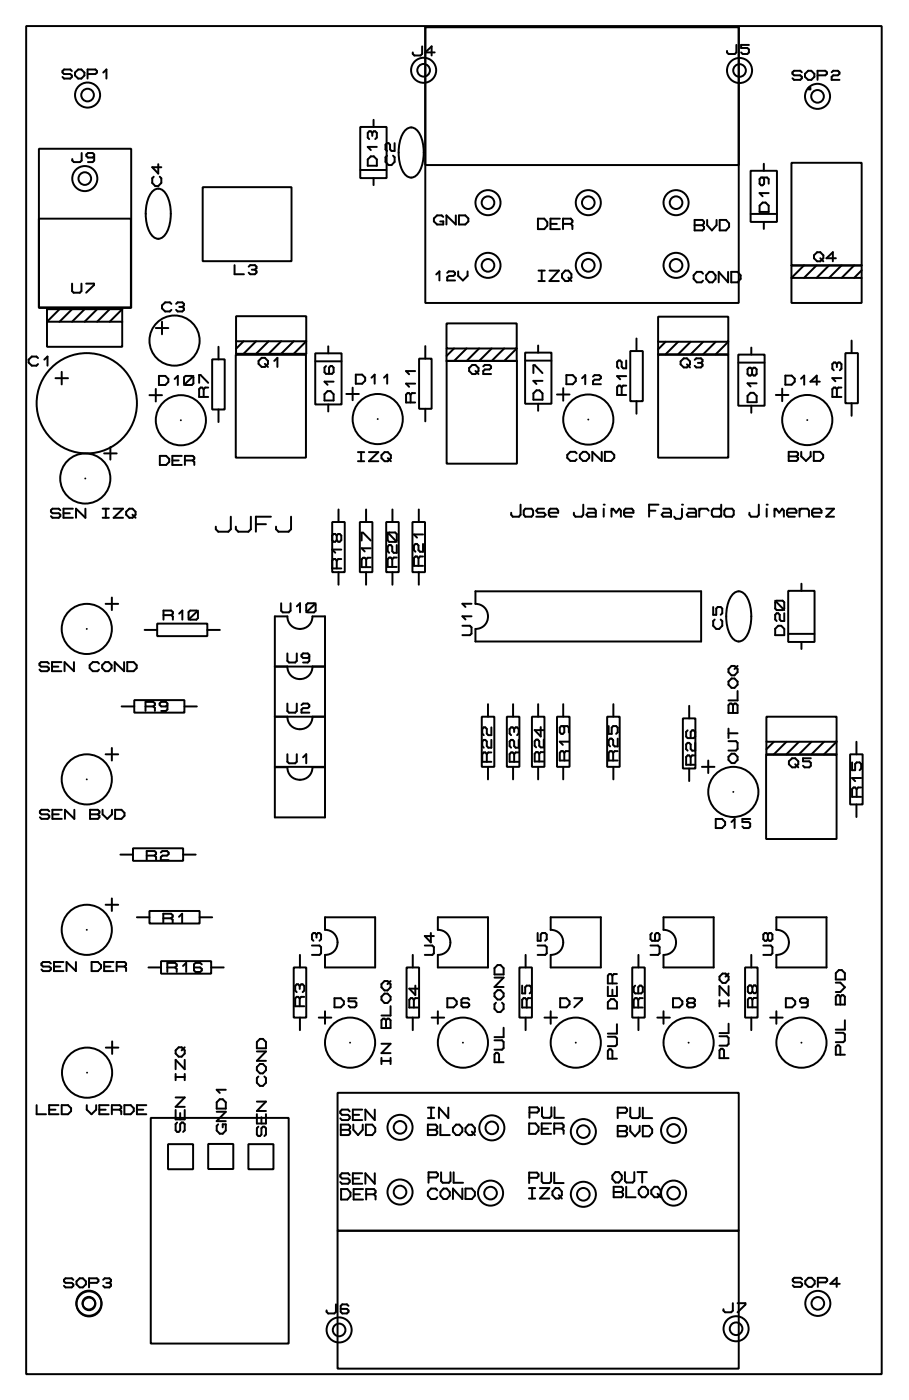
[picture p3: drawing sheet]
<svg xmlns="http://www.w3.org/2000/svg" width="92mm" height="142mm" viewBox="0 0 92 142" stroke-linecap="round" stroke-linejoin="round" font-family="sans-serif">
<g fill="none" stroke="#000" stroke-width=".2">
<path d="M2.6 2.6h86.7v136.6h-86.7zM3.9 15.1h9.4v16.1h-9.4zM7.3 7.2l-.2-.2h-.6l-.2 .2v.1l.2 .2h.6l.2 .1v.2l-.2 .2h-.6l-.2-.2M7.6 7.3l.3-.3h.3l.3 .3v.3l-.3 .4h-.3l-.3-.4zM8.3 15.5v.8l-.2 .1h-.6l-.2-.1v-.2M8.9 7.5h.8l.1-.2v-.1l-.1-.2h-.8v1M9.5 15.8l-.1 .2h-.5l-.2-.2v-.2l.2-.1h.5l.1 .1v.7l-.1 .1h-.5M10.5 7.3l.3-.3v1M15.4 19.5a.78 .78 0 0 1 1.3 0 4.2 4.2 0 0 1 0 4.3 .78 .78 0 0 1-1.3 0 4.2 4.2 0 0 1 0-4.3zM15.6 17.9l-.2 .2v.4l.3 .3h.3l.3-.3v-.4l-.1-.2M16 16.6v1l-.6-.7h.9M20.5 19h9v7.5h-9z"/>
<path d="M36.5 12.9h2.7v5.1h-2.7zM36.5 17.2h2.6M37.2 16.1l.4-.3h.3l.3 .3v.7h-1zM37.7 13.5l-.1-.2h-.2l-.2 .2v.4l.2 .2M37.7 13.5l.2-.2h.1l.2 .2v.4l-.2 .2M37.7 13.5v.3M37.8 12.1v.8M37.8 18v.7M38.2 14.9h-1l.4 .3M39.2 15.8l-.2 .1v.5l.4 .3h.3l.3-.3v-.5l-.2-.1M40 14.5v.8h-.3l-.2-.2v-.4l-.1-.2h-.2l-.2 .2v.4l.2 .2M41 13.3a.78 .78 0 0 1 1.3 0 4.2 4.2 0 0 1 0 4.3 .78 .78 0 0 1-1.3 0 4.2 4.2 0 0 1 0-4.3z"/>
<path d="M42.8 4.7v.8l-.2 .1h-.6l-.2-.1v-.2M43.1 2.7h31.7v28h-31.7zM43.1 2.7h31.7v14h-31.7zM44 5.3h-.9l.6-.6v.9M74.6 4.5v.8l-.2 .2h-.6l-.2-.2v-.1M75.9 4.5h-.8v.4h.6l.2 .1v.3l-.2 .2h-.5l-.1-.2M76 17.3h2.7v5.2h-2.7zM77.2 18l.2 .1v.5l-.2 .2h-.1l-.2-.2v-.5l.2-.1h.6l.2 .1v.5M77.4 16.6v.7M77.9 19.6h-1l.3 .3M80.2 16.5h7.1v10.4h-7.1zM81.2 7.3l-.1-.1h-.7l-.1 .1v.2l.1 .1h.7l.1 .2v.1l-.1 .2h-.7l-.1-.2"/>
<path d="M81.5 7.5l.4-.3h.3l.3 .3v.3l-.3 .3h-.3l-.4-.3zM81.9 8.9h.2v.1h-.2zM82.8 7.6h.8l.2-.1v-.2l-.2-.1h-.8v.9M84.2 7.3l.2-.1h.5l.1 .1v.2l-.1 .1h-.5l-.2 .2v.3h.8M3.8 36.3l-.1-.2h-.5l-.3 .3v.3l.3 .3h.5l.1-.1M3.9 22.1h9.4v9h-9.4zM4.5 36.4l.3-.3v.9M4.8 32.6h7.6v2.5h-7.6zM5.6 38.3h1.3M6 31.3l-1.2 1.3v-1.3h7.6M6.2 37.7v1.2M7.3 31.3l-1.3 1.3"/>
<path d="M7.3 28.7v.8l.2 .1h.6l.1-.1v-.8M8.6 31.3l-1.3 1.3M8.7 28.7h.8v.2l-.8 .7M9.8 31.3l-1.2 1.3M11.1 31.3l-1.3 1.3M12.4 31.3v1.3M12.4 31.3l-1.3 1.3M15.8 39.4v1.3M15.8 33.2h1.2M16.1 38.1h.6l.3 .3v.3l-.3 .3h-.6zM16.4 32.6v1.3M17.4 30.8l-.2-.2h-.5l-.3 .3v.3l.3 .3h.5l.2-.1"/>
<path d="M17.7 38.4l.3-.3v.9M17.8 30.8l.2-.2h.5l.1 .2v.1l-.1 .2M18.2 31.1h.3M18.5 31.1l.1 .1v.2l-.1 .1h-.5l-.2-.1M18.6 38.2l.2-.1h.6l.2 .1v.6l-.2 .2h-.6l-.2-.2zM19.6 38.1l-1 .9M20.2 38.8v-.8h.1l.8 .8M20.6 39.4l-.1-.1h-.2l-.1 .1v.8h.9M20.6 39.4v.8M21.1 39.3h-.3l-.2 .1M21.5 36.4h1.3v5.1h-1.3zM22.1 35.1v1.3"/>
<path d="M23.8 26.9v.9h.9M23.9 35.9h7.1v10.5h-7.1zM23.9 32h7.1v2.6h-7.1zM23.9 34.6v1.2h7.1v-1.2l-1.3 1.2M24.7 34.6l-.8 .7M25.2 27l.1-.1h.5l.2 .1v.2l-.2 .1M25.5 27.3h.3M25.8 27.3l.2 .2v.1l-.2 .2h-.5l-.1-.2M25.9 34.6l-1.2 1.2M26.2 36.6l.3-.4h.3l.3 .4v.3l-.3 .3h-.3l-.3-.3zM26.8 36.9l.3 .3M27.2 34.6l-1.3 1.2"/>
<path d="M27.8 36.6l.3-.4v1M28.5 34.6l-1.3 1.2M29.7 34.6l-1.2 1.2M31.9 35.8h2.7v5.2h-2.7zM32 36.6h2.6M32.9 39.9l.3-.3h.3l.3 .3v.7h-.9zM33 37.1l-.1 .1v.5l.1 .2h.6l.2-.2v-.5l-.2-.1h-.1l-.2 .1v.7M33.2 35.1v.7M33.8 38.7h-.9l.3 .3M35.1 39.9h1.2M35.7 39.3v1.2M36 37.9h.7l.3 .4v.3l-.3 .3h-.7z"/>
<path d="M37.6 38.3l.3-.4v1M38.9 38.3l.3-.4v1M41.6 40l-.2-.2h-.1l-.2 .2v.8h.9M41.6 40v.8M42 39.8h-.3l-.1 .2M42 38.9h-.9l.3 .3M42 37.6h-.9l.3 .3M42.4 36.3h1.3v5.1h-1.3zM43.1 35.1v1.2M44.2 27.8l.3-.3v.9M44.9 22l-.2-.2h-.4l-.4 .3v.3l.4 .3h.6v-.3h-.3M45.2 32.8h7.1v2.5h-7.1z"/>
<path d="M45.2 35.3v1.3h7.1v-1.3l-1.2 1.3M45.2 36.5h7.2v10.5h-7.2zM45.3 27.6l.2-.1h.4l.2 .1v.2l-.2 .1h-.4l-.2 .2v.3h.8M46 35.3l-.8 .8M46.2 21.8v.9l-1-.9v.9M46.4 27.5v.4l.5 .5 .5-.5v-.4M46.5 21.8h.6l.3 .3v.3l-.3 .3h-.6zM47.3 35.3l-1.3 1.3M47.5 37.3l.3-.3h.4l.3 .3v.3l-.3 .3h-.4l-.3-.3zM48.2 37.6l.3 .3M48.5 35.3l-1.2 1.3M48.9 37.1l.2-.1h.5l.1 .1v.2l-.1 .1h-.5l-.2 .2v.3h.8"/>
<path d="M49.8 35.3l-1.3 1.3M51.1 35.3l-1.3 1.3M53.2 35.7h2.7v5.2h-2.7zM53.2 36.5h2.6M54 37.8v-.8h.2l.7 .8M54.3 39.5h.3l.3 .3v.7h-.9v-.7zM54.5 22.1h.6l.3 .4v.4l-.3 .3h-.6zM54.5 35v.7M54.5 27.4h.7M54.5 28.5h.7M54.9 27.4v1.1M54.9 38.6h-.9l.3 .3"/>
<path d="M55.7 27.4h.9l-.9 1.1h.9M55.8 22.7h.6M56.4 40h1.3M56.7 22.1h-.9v1.1h.9M57 22.7h.8M57 39.3v1.3M57.2 27.4h.4l.3 .4v.3l-.3 .4h-.4l-.3-.4v-.3zM57.4 38h.6l.3 .3v.3l-.3 .3h-.6zM57.6 28.1l.3 .4M57.8 22.7l.2-.2v-.2l-.2-.2h-.8v1.1M57.8 22.7l.2 .2v.3M59 38.3l.3-.3v.9"/>
<path d="M60.1 38.1l.1-.1h.5l.2 .1v.2l-.2 .2h-.5l-.1 .1v.3h.8M63 39.2l-.2-.1h-.1l-.2 .1v.8h.9M63 39.2v.8M63.4 36.5v.8h-.3l-.1-.2v-.4l-.2-.2h-.1l-.2 .2v.4l.2 .2M63.4 39.1h-.3l-.1 .1M63.4 38.1h-.9l.3 .3M63.8 35.6h1.3v5h-1.3zM64.5 34.3v1.3M66.7 32.1h7.1v2.5h-7.1zM66.7 35.9h7.1v10.5h-7.1zM66.7 34.6v1.3h7.1v-1.3l-1.3 1.3M67.4 34.6l-.7 .8"/>
<path d="M68.7 34.6l-1.3 1.3M68.9 36.6l.4-.3h.3l.3 .3v.3l-.3 .3h-.3l-.4-.3zM69.6 36.9l.3 .3M70 34.6l-1.3 1.3M70.4 22.3h.7l.2 .2v.1l-.2 .2 .2 .2v.2l-.2 .1h-.7zM70.4 22.8h.7M70.4 36.4l.1-.1h.5l.2 .1v.2l-.2 .2M70.7 36.8h.3M71 36.8l.2 .1v.2l-.2 .1h-.5l-.1-.1M71.2 27.7l-.2-.2h-.4l-.3 .4v.3l.3 .4h.4l.2-.2M71.2 34.6l-1.2 1.3M71.6 22.3v.5l.5 .5 .5-.5v-.5"/>
<path d="M71.8 27.5h.4l.3 .4v.3l-.3 .4h-.4l-.3-.4v-.3zM72.5 34.6l-1.3 1.3M72.9 22.3h.6l.3 .3v.4l-.3 .3h-.6zM73.7 27.5v1.1l-.9-1.1v1.1M74.1 27.5h.6l.3 .4v.3l-.3 .4h-.6zM74.8 35.9h2.6v5.2h-2.6zM74.8 36.7h2.6M76 21.7h2.7M76.1 35.2v.7M76.2 37.4l-.2-.2h-.1l-.2 .2v.5l.2 .1h.1l.2-.1M76.2 37.4l.1-.2h.2l.1 .2v.5l-.1 .1h-.2l-.1-.1M76.2 37.4v.5"/>
<path d="M76.6 38.8h-.9l.3 .3M76.9 20.8l.3-.3h.3l.4 .3v.7h-1zM77.4 22.5v.7M79.2 39.4v1.2M79.5 38h.7l.3 .4v.3l-.3 .3h-.7zM80.2 28.1h7.1v2.6h-7.1zM81.1 38.4l.4-.4v1M81.4 26.9l-1.2 1.2v-1.2h7.1v1.2M82.4 25.9l.4-.4h.3l.3 .4v.3l-.3 .3h-.3l-.4-.3zM82.7 26.9l-1.3 1.2M83 38.7h-.9l.6-.7v1M83.1 26.2l.3 .3"/>
<path d="M84 26.9l-1.3 1.2M84.7 26.2h-1l.7-.7v1M84.8 39.4l-.2-.1h-.1l-.2 .1v.8h.9M84.8 36.9l-.2-.2h-.1l-.2 .2v.4l.2 .2M84.8 36.9v.3M84.8 39.4v.8M84.8 36.9l.1-.2h.2l.1 .2v.4l-.1 .2M85.2 39.3h-.3l-.1 .1M85.2 38.3h-.9l.3 .3M85.2 26.9l-1.2 1.2M85.6 35.8h1.3v5h-1.3zM86.3 34.5v1.3"/>
<path d="M86.5 26.9l-1.3 1.2M87.3 27.4l-.8 .7M6.1 51.7l-.2-.2h-.6l-.1 .2v.1l.1 .2h.6l.2 .1v.2l-.2 .1h-.6l-.1-.1M6.4 52h.7M7.4 51.5h-1v.9h1M8.6 48.5h.1M8.6 51.5v.9l-.9-.9v.9M10.4 52.4h.6M10.4 51.5h.6M10.5 45.9h1.3M10.7 51.5v.9M11.2 45.3v1.3"/>
<path d="M11.5 51.5h1l-1 .9h1M12.8 51.8l.3-.3h.3l.3 .3v.3l-.3 .3h-.3l-.3-.3zM13.4 52.1l.3 .3M15.1 40h1.3M16.2 46.2h.6l.3 .3v.3l-.3 .3h-.6zM17.5 46.6h.6M18.3 42.6h.1M18.4 46.2h-.9v.9h.9M18.7 46.6h.8M19.5 46.6l.2-.1v-.2l-.2-.1h-.8v.9M19.5 46.6l.2 .2v.3M22.1 41.5v1.2"/>
<path d="M23.4 52.3v1.3l-.3 .3h-1l-.2-.3v-.3M25.4 52.3v1.3l-.2 .3h-1.1l-.2-.3v-.3M25.9 53.1h1M27.4 52.3h-1.5v1.6M29.5 52.3v1.3l-.3 .3h-1l-.2-.3v-.3M33.2 41v.7M33.6 52.9h1.3v5.1h-1.3zM34.1 56.8l-.1-.2h-.2l-.2 .2v.8h1M34.1 54.2l-.1-.1h-.2l-.2 .1v.5l.2 .2h.2l.1-.2M34.1 54.2v.5M34.1 56.8v.8M34.1 54.2l.2-.1h.1l.2 .1v.5l-.2 .2h-.1l-.2-.2"/>
<path d="M34.3 51.6v1.3M34.3 58v1.2M34.6 56.6h-.3l-.2 .2M34.6 55.7h-1l.4 .3M36.3 45.8h.6M36.3 46.7h.6M36.4 52.9h1.3v5.1h-1.3zM36.6 45.8v.9M36.6 54.7v-.7h.2l.7 .7M37.1 51.6v1.3M37.1 58v1.2M37.1 56.7v.7"/>
<path d="M37.1 56.7l-.2-.2h-.1l-.2 .2v.7h.9M37.4 45.8h.9l-.9 .9h.9M37.5 56.5h-.3l-.1 .2M37.5 55.5h-.9l.3 .4M38.3 42.4h.1M38.6 46.1l.4-.3h.3l.3 .3v.3l-.3 .3h-.3l-.4-.3zM39.1 52.9h1.3v5.1h-1.3zM39.3 53.9l.9 1M39.3 46.4l.3 .3M39.4 53.9h.6l.2 .2v.6l-.2 .2h-.6l-.1-.2v-.6zM39.7 56.6l-.1-.1h-.2l-.1 .1v.8h.9M39.7 56.6v.8"/>
<path d="M39.7 51.6v1.3M39.7 58v1.2M40.2 56.5h-.3l-.2 .1M40.2 55.2v.8h-.3l-.2-.2v-.4l-.1-.2h-.2l-.1 .2v.4l.1 .2M41.8 52.9h1.2v5.1h-1.2zM42.4 56.5l-.2-.1h-.1l-.2 .1v.8h.9M42.4 56.5v.8M42.4 51.6v1.3M42.4 58v1.2M42.8 55.1v.8h-.3l-.1-.2v-.4l-.2-.2h-.1l-.2 .2v.4l.2 .2M42.8 56.4h-.3l-.1 .1M42.8 54.1h-.9l.3 .4"/>
<path d="M43.1 41.4v1.3M48.2 59.9h22.8v5.1h-22.8v-1.3a1.27 1.27 0 0 0 1.2-1.3 1.27 1.27 0 0 0-1.2-1.2zM52.7 51.1v1l-.1 .2h-.7l-.1-.2v-.2M53.2 51.5h.6l.2 .2v.4l-.2 .2h-.6l-.2-.2v-.4zM54.5 40.9v.7M55.1 51.5h-.6l-.2 .2 .2 .2h.6l.2 .2-.2 .2h-.8M55.6 51.9h.9v-.2l-.1-.2h-.7l-.1 .2v.4l.1 .2h.7M58.4 45.9l-.2-.1h-.4l-.3 .3v.3l.3 .3h.4l.2-.2M58.7 46.1l.3-.3h.4l.3 .3v.3l-.3 .3h-.4l-.3-.3zM59.1 51.1v1l-.2 .2h-.6l-.2-.2v-.2M59.6 51.5h.6l.1 .2v.6h-.7l-.2-.2 .2-.2h.7M59.6 42.5h.1"/>
<path d="M60.9 45.8v.9l-.9-.9v.9M61.1 51.1h.1M61.1 51.5v.8M61.3 45.8h.6l.3 .3v.3l-.3 .3h-.6zM61.9 51.5v.8M61.9 51.7l.2-.2 .3 .4 .3-.4 .2 .2v.6M63.2 51.9h1v-.2l-.2-.2h-.6l-.2 .2v.4l.2 .2h.6M64.5 40.6v1.3M65.7 51.7h.7M66.7 51.1h-1v1.2M67.2 51.5h.6l.2 .2v.6h-.8l-.2-.2 .2-.2h.8M69.1 51.1h.1"/>
<path d="M69.1 51.5v.8l-.2 .2h-.5l-.1-.2M69.7 51.5h.6l.2 .2v.6h-.8l-.1-.2 .1-.2h.8M70.8 51.7l.2-.2h.6l.2 .2M70.8 51.5v.8M73 51.7l-.1-.2h-.6l-.2 .2v.4l.2 .2h.6l.1-.2M73 51.1v1.2M73.5 51.5h.7l.1 .2v.4l-.1 .2h-.7l-.1-.2v-.4zM75.7 40.1l.3-.3h.3l.3 .3v.6h-.9zM76.1 41.1v.7M76.9 51.1v1l-.2 .2h-.6l-.2-.2v-.2M77.7 51.1h.1M77.7 51.5v.8"/>
<path d="M78.4 51.5v.8M78.4 51.7l.2-.2 .3 .4 .3-.4 .2 .2v.6M78.6 40h1.3M79.7 51.9h1v-.2l-.2-.2h-.6l-.2 .2v.4l.2 .2h.6M79.8 59.8h2.7v5.2h-2.7zM79.9 45.8h.8l.1 .1v.2l-.1 .1 .1 .2v.1l-.1 .2h-.8zM79.9 46.2h.8M81 51.7l.1-.2h.7l.1 .2v.6M81 51.5v.8M81.2 45.8v.4l.4 .5 .5-.5v-.4M81.2 59.1v.7M81.8 42.5h.1"/>
<path d="M82.3 51.9h.9v-.2l-.2-.2h-.6l-.1 .2v.4l.1 .2h.6M82.4 45.8h.7l.3 .3v.3l-.3 .3h-.7zM83.7 51.5h.8l-.8 .8h.8M86.3 40.8v1.3M4.9 67.2l-.1-.1h-.6l-.2 .1v.2l.2 .1h.6l.1 .2v.1l-.1 .2h-.6l-.2-.2M5.3 67.5h.6M6.2 67.1h-.9v.9h.9M7.5 67.1v.9l-1-.9v.9M8.8 63.7h.1M8.8 78.9h.1M10 67.2l-.1-.1h-.5l-.3 .3v.3l.3 .3h.5l.1-.2M10.3 67.4l.4-.3h.3l.3 .3v.3l-.3 .3h-.3l-.4-.3z"/>
<path d="M10.7 61.2h1.3M10.7 76.4h1.3M11.3 60.5v1.3M11.3 75.8v1.2M12.3 71.6h1.3M12.6 67.1v.9l-1-.9v.9M12.9 67.1h.6l.3 .3v.3l-.3 .3h-.6zM13.6 70.9h5.1v1.3h-5.1zM14.6 63.8h1.3M14.7 71.6h.8M15.5 71.6l.2-.2v-.2l-.2-.1h-.8v.9M15.5 71.6l.2 .1v.3"/>
<path d="M15.9 63.2h5.1v1.2h-5.1zM16.6 62.3h.7M17 71.4l-.2 .2h-.5l-.1-.2v-.2l.1-.1h.5l.2 .1v.7l-.2 .1h-.5M17.3 62.3l.2-.1v-.2l-.2-.2h-.7v1M17.3 62.3l.2 .2v.3M18.1 62.2l.4-.4v1M18.7 71.6h1.2M19.1 62l.2-.2h.6l.1 .2v.6l-.1 .2h-.6l-.2-.2zM20 61.8l-.9 1M21 63.8h1.3M27.8 77.7h1.3a1.27 1.27 0 0 0 1.3 1.3 1.27 1.27 0 0 0 1.2-1.3h1.3v5.1h-5.1zM27.8 62.4h1.3a1.27 1.27 0 0 0 1.3 1.3 1.27 1.27 0 0 0 1.2-1.3h1.3v15.3h-5.1z"/>
<path d="M27.8 72.6h5.1M27.8 67.5h5.1M28.5 61.1v.8l.1 .1h.7l.1-.1v-.8M29.1 72.6a1.27 1.27 0 0 0 1.3 1.3 1.27 1.27 0 0 0 1.2-1.3M29.1 67.5a1.27 1.27 0 0 0 1.3 1.3 1.27 1.27 0 0 0 1.2-1.3M29.1 76.4v.8l.2 .1h.6l.2-.1v-.8M29.1 66.2v.7l.2 .2h.6l.2-.2v-.7M29.1 71.3v.7l.2 .2h.6l.2-.2v-.7M30.1 61.4l.3-.3v.9M30.5 71.4l.2-.1h.5l.1 .1v.2l-.1 .1h-.5l-.2 .2v.3h.8M30.7 76.7l.3-.3v.9M31 61.3l.2-.2h.6l.2 .2v.6l-.2 .1h-.6l-.2-.1z"/>
<path d="M31.3 66.5l-.1 .1h-.5l-.2-.1v-.2l.2-.1h.5l.1 .1v.6l-.1 .2h-.5M32 61.1l-1 .9M46.8 63.4h.8l.2 .1v.7l-.2 .1h-.8M47.8 62.4h-1l.3 .3M47.8 61.2h-1l.3 .3M48.8 72.6h1.3v5.1h-1.3zM49.3 76.4l-.1-.2h-.2l-.2 .2v.8h1M49.3 76.4v.8M49.4 71.3v1.3M49.4 77.7v1.2M49.8 73.7v.8h-.3l-.2-.2v-.5l-.1-.1h-.2l-.2 .1v.5l.2 .2M49.8 74.9v.8h-.3l-.2-.1v-.5l-.1-.2h-.2l-.2 .2v.5l.2 .1"/>
<path d="M49.8 76.2h-.3l-.2 .2M51.3 72.6h1.3v5.1h-1.3zM52 71.3v1.3M52 77.7v1.2M52.1 76.4l-.2-.2h-.1l-.2 .2v.8h.9M52.1 73.8l-.2-.1h-.1l-.2 .1v.5l.2 .2M52.1 73.8l.1-.1h.2l.1 .1v.5l-.1 .2M52.1 73.8v.3M52.1 76.4v.8M52.5 76.2h-.3l-.1 .2M52.5 74.9v.8h-.3l-.1-.1v-.5l-.2-.2h-.1l-.2 .2v.5l.2 .1M53.9 72.6h1.2v5.1h-1.2z"/>
<path d="M54.5 71.3v1.3M54.5 77.7v1.2M54.6 76.3l-.1-.1h-.2l-.1 .1v.8h.9M54.6 76.3v.8M54.8 73.6v1l-.6-.6h.9M55.1 74.9v.8h-.3l-.2-.2v-.4l-.1-.2h-.2l-.1 .2v.4l.1 .2M55.1 76.2h-.3l-.2 .1M56.4 72.6h1.3v5.1h-1.3zM57 73.5l.2 .2v.5l-.2 .1h-.2l-.1-.1v-.5l.1-.2h.7l.1 .2v.5M57 71.3v1.3M57 77.7v1.2M57.2 76.2l-.2-.1h-.2l-.1 .1v.8h.9"/>
<path d="M57.2 76.2v.8M57.6 76.1h-.3l-.1 .1M57.6 75.1h-.9l.3 .3M61.5 72.6h1.3v5.1h-1.3zM61.6 73.5v.8h.4v-.6l.1-.2h.3l.2 .2v.5l-.2 .1M62.1 76.2l-.1-.1h-.2l-.2 .1v.8h1M62.1 76.2v.8M62.1 71.3v1.3M62.1 77.7v1.2M62.6 76.1h-.3l-.2 .1M62.6 74.8v.8h-.3l-.2-.2v-.4l-.1-.2h-.2l-.2 .2v.4l.2 .2M69.2 72.8h1.2v5h-1.2z"/>
<path d="M69.6 74l-.1 .1v.5l.1 .2h.7l.1-.2v-.5l-.1-.1h-.2l-.1 .1v.7M69.8 71.5v1.3M69.8 77.8v1.3M70 76.7l-.2-.2h-.2l-.1 .2v.8h.9M70 76.7v.8M70.4 75.2v.8h-.3l-.1-.1v-.5l-.2-.2h-.2l-.1 .2v.5l.1 .1M70.4 76.5h-.3l-.1 .2M71.1 77.7h1.3M71.7 77v1.3M72.2 61.5v.8h.3v-.7l.2-.1h.3l.2 .1v.5l-.2 .2M72.4 62.8l-.2 .1v.5l.3 .3h.3l.4-.3v-.5l-.2-.1M73.8 67.8l.3-.3h.3l.3 .3v.3l-.3 .3h-.3l-.3-.3z"/>
<path d="M73.8 73.8v1M73.8 75.1h.7l.2 .1v.7l-.2 .1h-.7M73.8 74.3h.9M73.9 71.3h.2l.1 .1 .2-.1h.1l.2 .1v.8h-.9v-.8zM74.1 68.7h.3l.3 .3v.4l-.3 .3h-.3l-.3-.3v-.4zM74.1 76.3h.3l.3 .4v.3l-.3 .3h-.3l-.3-.3v-.3zM74.2 60.2a.78 .78 0 0 1 1.3 0 4.2 4.2 0 0 1 0 4.4 .78 .78 0 0 1-1.3 0 4.2 4.2 0 0 1 0-4.4zM74.2 71.4v.8M74.7 70v.9h-.9M74.7 67.5l-.3 .3M77.6 76.5h7.1v8.5h-7.1zM77.6 72.6h7.1v2.5h-7.1z"/>
<path d="M77.6 75.1v1.3h7.1v-1.3l-1.2 1.3M78.4 75.1l-.8 .8M78.5 63.7l.3-.3h.3l.3 .3v.6h-.9zM78.5 60.8l.9 1M78.7 60.8h.6l.1 .2v.6l-.1 .2h-.6l-.2-.2v-.6zM79.4 62.1v.8h-.3l-.1-.2v-.4l-.2-.2h-.1l-.2 .2v.4l.2 .2M79.7 75.1l-1.3 1.3M79.9 64.2h2.6M79.9 77.1l.3-.3h.3l.4 .3v.3l-.4 .3h-.3l-.3-.3zM80.5 77.4l.4 .3M80.9 75.1l-1.2 1.3M81.2 65v.7"/>
<path d="M82.1 76.8h-.8v.3h.7l.1 .2v.3l-.1 .1h-.5l-.2-.1M82.2 75.1l-1.3 1.3M83.5 75.1l-1.3 1.3M86.1 76.4h1.3v5.1h-1.3zM86.3 77.2v.8h.3v-.6l.2-.2h.3l.1 .2v.5l-.1 .1M86.7 75.1v1.3M86.8 79.9v.8M86.8 79.9l-.2-.1h-.1l-.2 .1v.8h.9M87.2 79.8h-.3l-.1 .1M87.2 78.8h-.9l.3 .3M5 82.2l-.2-.2h-.6l-.2 .2v.1l.2 .2h.6l.2 .1v.2l-.2 .1h-.6l-.2-.1M5.1 97.6l-.1-.2h-.6l-.2 .2v.2l.2 .1h.6l.1 .2v.1l-.1 .2h-.6l-.2-.2"/>
<path d="M5.3 82.5h.6M5.5 97.9h.6M6.3 82h-1v.9h1M6.4 97.4h-.9v1h.9M7.5 82v.9l-.9-.9v.9M7.7 97.4v1l-1-1v1M8.8 94.2h.1M9.1 82h.8l.2 .2v.1l-.2 .2 .2 .1v.2l-.2 .1h-.8zM9.1 82.5h.8M9.3 97.4h.6l.3 .4v.3l-.3 .3h-.6zM10.4 82v.5l.5 .4 .4-.4v-.5M10.5 97.9h.7"/>
<path d="M10.7 91.6h1.3M11.3 91v1.3M11.5 97.4h-1v1h1M11.7 82h.6l.3 .3v.3l-.3 .3h-.6zM11.8 97.9h.8M12.2 86.6h1.3M12.6 97.9l.2-.1v-.2l-.2-.2h-.8v1M12.6 97.9l.2 .2v.3M13.5 85.9h5v1.3h-5zM13.9 92.9h1.2M14.9 86.7h.7M15 98h1.3"/>
<path d="M15.1 92.3h5.1v1.2h-5.1zM15.6 86.7l.2-.2v-.1l-.2-.2h-.7v.9M15.6 86.7l.2 .1v.3M16.3 86.4l.1-.2h.5l.2 .2v.1l-.2 .2h-.5l-.1 .1v.3h.8M16.3 97.4h5.1v1.2h-5.1zM16.5 93h.8M16.9 98h.8M17.3 93l.2-.1v-.2l-.2-.1h-.8v.9M17.3 93l.2 .2v.3M17.7 98l.2-.2v-.1l-.2-.2h-.8v1M17.7 98l.2 .1v.4M18.1 92.9l.3-.3v.9"/>
<path d="M18.5 97.8l.4-.3v1M18.5 86.6h1.3M20.2 92.9h1.3M20.4 97.7l-.1-.2h-.5l-.2 .2v.6l.2 .2h.5l.1-.2v-.2l-.1-.1h-.7M21.4 98h1.3M29.7 98h1.3v5.1h-1.3zM30.4 99.9l-.2-.2h-.2l-.1 .2v.4l.1 .2M30.4 99.9v.3M30.4 99.9l.1-.2h.2l.1 .2v.4l-.1 .2M30.4 96.7v1.3M31.6 95.8h.8l.1 .1v.7l-.1 .1h-.8M32.1 94.7l.1-.2h.2l.1 .2v.4l-.1 .2"/>
<path d="M32.1 94.7l-.2-.2h-.2l-.1 .2v.4l.1 .2M32.1 94.7v.3M32.9 92.9h5.1v5.1h-5.1v-1.3a1.27 1.27 0 0 0 1.3-1.2 1.27 1.27 0 0 0-1.3-1.3zM38.9 99.4h.3l.4 .3v.3l-.4 .3h-.3l-.3-.3v-.3zM39.6 99.4l-.4 .3M41.2 98h1.2v5.1h-1.2zM41.8 96.7v1.3M42.1 99.8v1l-.6-.7h.9M43 95.8h.8l.1 .1v.7l-.1 .1h-.8M43.6 94.5v1l-.6-.7h.9M44.3 92.9h5.1v5.1h-5.1v-1.3a1.27 1.27 0 0 0 1.3-1.2 1.27 1.27 0 0 0-1.3-1.3zM50.1 98.1l.3-.3h.3l.3 .3v.6h-.9z"/>
<path d="M50.1 99h.9l-.9 1h.9M52.6 98h1.3v5.1h-1.3zM52.9 99.8v.8h.3v-.6l.1-.2h.3l.2 .2v.5l-.2 .1M53.2 96.7v1.3M54.5 94.5v.8h.3v-.6l.1-.2h.3l.2 .2v.4l-.2 .2M54.5 95.8h.7l.2 .1v.7l-.2 .1h-.7M55.8 92.9h5.1v5.1h-5.1v-1.3a1.27 1.27 0 0 0 1.2-1.2 1.27 1.27 0 0 0-1.2-1.3zM61.6 99.9v1h.9v-1M62 98.8l-.1-.1h-.2l-.1 .1v.8h.9M62 98.8v.8M62.5 98.7h-.3l-.2 .1M64 98h1.3v5.1h-1.3z"/>
<path d="M64.3 99.8l-.1 .2v.5l.1 .1h.6l.2-.1v-.5l-.2-.2h-.1l-.2 .2v.6M64.7 96.7v1.3M65.9 95.8h.7l.2 .1v.7l-.2 .1h-.7M66 94.5l-.1 .2v.4l.1 .2h.6l.2-.2v-.4l-.2-.2h-.1l-.2 .2v.6M67.2 92.9h5.1v5.1h-5.1v-1.3a1.27 1.27 0 0 0 1.3-1.2 1.27 1.27 0 0 0-1.3-1.3zM72.5 83h.6l.3 .3v.3l-.3 .3h-.6zM73.2 98.6h.3l.3 .3v.3l-.3 .4h-.3l-.3-.4v-.3zM73.8 99.9v.9l-.9-.9v.9M73.8 98.6l-.3 .3M74.1 83.3l.3-.3v.9M74.3 80.2h.1M75.5 98h1.2v5.1h-1.2z"/>
<path d="M76 83h-.8v.3h.6l.2 .1v.3l-.2 .2h-.4l-.2-.2M76.1 96.7v1.3M76.2 100l-.1-.2h-.2l-.2 .2v.4l.2 .2h.2l.1-.2M76.2 100l.2-.2h.1l.2 .2v.4l-.2 .2h-.1l-.2-.2M76.2 100v.4M77.3 95.8h.8l.1 .1v.7l-.1 .1h-.8M77.8 94.7l-.2-.2h-.1l-.2 .2v.4l.2 .2h.1l.2-.2M77.8 94.7l.1-.2h.2l.1 .2v.4l-.1 .2h-.2l-.1-.2M77.8 94.7v.4M78.6 92.9h5.1v5.1h-5.1v-1.3a1.27 1.27 0 0 0 1.3-1.2 1.27 1.27 0 0 0-1.3-1.3zM84.7 99.5h.4l.5 .5-.5 .5h-.4M85 98.3h.3l.3 .3v.6h-.9v-.6z"/>
<path d="M86.7 81.5v1.3M3.7 111.9v1h1M5 112.4h.6M5.9 111.9h-.9v1h.9M6.2 111.9h.7l.3 .4v.3l-.3 .3h-.7zM8.8 111.9v.5l.5 .5 .4-.5v-.5M8.8 108.7h.1M10.1 112.4h.6M10.7 106.1h1.3M11 111.9h-.9v1h.9M11.3 112.4h.8M11.4 105.5v1.3"/>
<path d="M12.1 112.4l.2-.1v-.2l-.2-.2h-.8v1M12.1 112.4l.2 .2v.3M12.6 111.9h.6l.3 .4v.3l-.3 .3h-.6zM13.9 112.4h.6M14.8 111.9h-.9v1h.9M15.3 113.2h13.9v22.9h-13.9zM17 115.9h2.6v2.5h-2.6zM17.8 106.4l.3-.3h.3l.3 .3v.3l-.3 .3h-.3l-.3-.3zM17.8 112.4v1h.9v-1M17.8 108.8v.6M17.8 111.2h.9l-.9 .9h.9M17.8 109.1h.9"/>
<path d="M17.9 113.7l-.1 .2v.6l.1 .2h.2l.1-.2v-.6l.2-.2h.1l.2 .2v.6l-.2 .2M18.2 112.7v.7M18.7 107.4v.9l-.9-.9v.9M18.7 108.8v.6M18.7 106.1l-.3 .3M21.1 115.9h2.5v2.5h-2.5zM21.9 112.6h1l-1 1h1M22.1 113.9l-.2 .1v.5l.4 .3h.3l.3-.3v-.6h-.3v.3M22.3 111.3h.3l.3 .4v.6h-1v-.6zM22.9 110.4h-1l.4 .3M25.2 115.9h2.5v2.5h-2.5zM26 106.5h.9l-.9 1h.9"/>
<path d="M26 105.5l.3-.3h.3l.3 .3v.7h-.9zM26 108.1l.3-.3h.3l.3 .3v.3l-.3 .3h-.3l-.3-.3zM26 112.9v.9h.9v-.9M26 111.6h.9l-.9 .9h.9M26.2 114.1l-.2 .2v.6l.2 .2h.1l.2-.2v-.6l.1-.2h.2l.1 .2v.6l-.1 .2M26.2 109l-.2 .2v.5l.3 .3h.3l.3-.3v-.5l-.1-.2M26.5 113.2v.6M30.4 101.1l-.2-.1h-.2l-.1 .1v.8h.9M30.4 101.1v.8M30.4 103.1v1.2M30.8 101h-.3l-.1 .1M32.3 103.1h1.3"/>
<path d="M32.9 102.4v1.3M33.9 101.1h.6l.3 .3v.3l-.3 .3h-.6zM34.2 110.7h40.6v14h-40.6zM34.5 113.9h.8l.2 .2v.2l-.2 .1 .2 .2v.2l-.2 .2h-.8zM34.5 114.4h.8M35.4 112.6l-.1-.2h-.7l-.1 .2v.1l.1 .2h.7l.1 .2v.2l-.1 .2h-.7l-.1-.2M35.4 119l-.1-.2h-.7l-.1 .2v.2l.1 .2h.7l.1 .2v.1l-.1 .2h-.7l-.1-.2M35.5 105.6h.1M35.7 112.9h.7M35.7 119.4h.7M35.8 113.9v.5l.5 .6 .4-.6v-.5M36.1 101.1h-.8v.3h.6l.2 .2v.3l-.2 .1h-.4l-.2-.1"/>
<path d="M36.7 112.4h-1v1.1h1M36.7 118.8h-1v1.1h1M37.1 113.9h.6l.3 .4v.3l-.3 .4h-.6zM38 112.4v1.1l-1-1.1v1.1M38 118.8v1.1l-1-1.1v1.1M38.6 107.2v.6M38.6 107.5h1M38.6 105.7h1l-1 1h1M38.8 103.2h.1l.2 .1 .1-.1h.2l.2 .1v.8h-1v-.8zM38.9 100.6h.3l.4 .4v.3l-.4 .3h-.3l-.3-.3v-.3zM39.1 103.3v.8M39.6 101.9v1h-1"/>
<path d="M39.6 107.2v.6M41.8 103.1v1.2M41.9 101.3l-.1-.2h-.2l-.1 .2v.8h.9M41.9 101.3v.8M42.4 101.1h-.3l-.2 .2M43.3 113.9h.8l.2 .2v.2l-.2 .1 .2 .2v.2l-.2 .2h-.8zM43.3 114.4h.8M43.3 112.2h.7M43.3 113.3h.7M43.4 119.3h.8l.2-.2v-.2l-.2-.2h-.8v1.1M43.7 112.2v1.1M43.7 103.1h1.3"/>
<path d="M44.3 102.4v1.3M44.6 113.9v1.1h1M44.7 118.7v.9l.1 .2h.7l.1-.2v-.9M45.3 101.1h.6l.4 .3v.3l-.4 .3h-.6zM45.4 112.2v1.1l-.9-1.1v1.1M45.9 118.7v1.1h1M46.2 113.9h.3l.3 .4v.3l-.3 .4h-.3l-.3-.4v-.3zM46.9 105.6h.1M47.5 113.9h.3l.3 .4v.3l-.3 .4h-.3l-.4-.4v-.3zM47.5 101.3l-.1-.2h-.5l-.2 .2v.6l.2 .1h.5l.1-.1v-.2l-.1-.1h-.7M47.8 114.6l.3 .4M50.1 105.4h.7l.2 .1v.7l-.2 .1h-.7"/>
<path d="M50.2 101.6l-.1 .1v.5l.3 .3h.3l.3-.3v-.5l-.2-.1M50.4 100.3h.3l.3 .3v.3l-.3 .3h-.3l-.3-.3v-.3zM50.5 107.6v-.8l-.1-.2h-.2l-.1 .2v.8h.9M51 104.1v1h-.9M53.2 103.1v1.2M53.3 101.3l-.1-.2h-.2l-.1 .2v.8h.9M53.3 101.3v.8M53.6 113.8h.6l.3 .3v.4l-.3 .4h-.6zM53.6 119.3h.8l.1-.2v-.1l-.1-.2h-.8v1M53.6 112.7h.8l.2-.2v-.2l-.2-.1h-.8v1M53.8 101.1h-.3l-.2 .2M54.9 118.8v.9l.1 .1h.7l.1-.1v-.9"/>
<path d="M54.9 114.3h.6M54.9 112.2v.9l.2 .1h.6l.1-.1v-.9M55.1 103.1h1.3M55.8 102.4v1.3M55.8 113.8h-.9v1.1h.9M56.1 114.3h.8M56.1 118.8v1h1M56.2 112.2v1h.9M56.7 101.1h.7l.3 .3v.3l-.3 .3h-.7zM56.9 114.3l.2-.2v-.1l-.2-.2h-.8v1.1M56.9 114.3l.2 .2v.4M58.2 101.1h.8v.2l-.8 .7"/>
<path d="M58.3 105.6h.1M61.6 105h.7l.2 .2v.6l-.2 .2h-.7M61.9 101.2h.3l.3 .3v.7h-.9v-.7zM62 107.2v-.8l-.1-.1h-.2l-.1 .1v.8h.9M62 100.2v.7M62.3 118.7h.4l.3 .4v.3l-.3 .4h-.4l-.3-.4v-.3zM62.5 103.7v1h-.9M62.6 112.7h.8l.1-.2v-.1l-.1-.2h-.8v1.1M62.6 114h.8l.1 .2v.2l-.1 .2 .1 .2v.1l-.1 .2h-.8zM62.6 114.6h.8M63.3 118.7v.9l.2 .2h.6l.1-.2v-.9M63.8 112.2v.9l.2 .2h.6l.2-.2v-.9"/>
<path d="M63.8 114v.6l.5 .5 .5-.5v-.6M64.6 118.7h.9M64.6 101.3l-.1-.2h-.2l-.1 .2v.8h.9M64.6 101.3v.8M64.7 103.1v1.2M65 118.7v1.1M65.1 101.1h-.3l-.2 .2M65.1 112.2v1.1h1M65.1 114h.6l.4 .4v.4l-.4 .3h-.6zM66.6 103.1h1.2M67.2 102.4v1.3M68.2 101.1h.6l.3 .3v.3l-.3 .3h-.6z"/>
<path d="M69.7 105.6h.1M69.8 101.6l-.2-.2v-.1l.2-.2h.4l.2 .2v.1l-.2 .2M69.8 101.6l-.2 .1v.2l.2 .1h.4l.2-.1v-.2l-.2-.1M69.8 101.6h.4M72.9 101.3v.6M72.9 105h.7l.2 .1v.7l-.2 .1h-.7M72.9 101.6h.9M73.3 107.2v-.8l-.1-.2h-.2l-.1 .2v.8h.9M73.8 101.3v.6M73.8 103.7v.9h-.9M76.1 103.1v1.2M76.2 101.2l-.1-.1h-.2l-.2 .1v.8h1"/>
<path d="M76.2 101.2v.8M76.7 101.1h-.3l-.2 .1M78 103.1h1.3M78.6 102.4v1.3M79.6 101.1h.6l.3 .3v.3l-.3 .3h-.6zM81.2 105.6h.1M81.8 101.4l-.1 .2h-.5l-.2-.2v-.1l.2-.2h.5l.1 .2v.6l-.1 .1h-.5M84.7 104.6h.7l.2 .2v.6l-.2 .2h-.7M84.8 100.8h.2l.1 .2 .2-.2h.1l.2 .2v.8h-.9v-.8zM85.1 106.8v-.8l-.1-.1h-.2l-.1 .1v.8h.9M85.1 101v.8M85.6 103.3v1h-.9"/>
<path d="M7.4 129.6l-.1-.1h-.7l-.1 .1v.2l.1 .1h.7l.1 .2v.1l-.1 .2h-.7l-.1-.2M7.7 129.8l.4-.3h.3l.3 .3v.3l-.3 .3h-.3l-.4-.3zM9 129.9h.8l.2-.1v-.2l-.2-.1h-.8v.9M10.4 129.6l.2-.1h.5l.1 .1v.2l-.1 .1M10.8 129.9h.3M11.1 129.9l.1 .2v.1l-.1 .2h-.5l-.2-.2M34 132.1v.8l-.1 .1h-.7l-.1-.1v-.2M34.2 124.7h40.6v13.9h-40.6zM34.5 120.4h.7l.3 .4v.4l-.3 .3h-.7zM35.3 132.3l-.2-.2h-.4l-.2 .2v.6l.2 .1h.4l.2-.1v-.2l-.2-.1h-.6M35.8 121h.7M36.8 120.4h-1v1.1h1"/>
<path d="M37.1 121h.8M37.9 121l.1-.2v-.2l-.1-.2h-.8v1.1M37.9 121l.1 .2v.3M44.3 120.6l-.2-.2h-.4l-.4 .3v.4l.4 .4h.4l.2-.2M44.9 120.4h.3l.4 .3v.4l-.4 .4h-.3l-.3-.4v-.4zM46.8 120.4v1.1l-.9-1.1v1.1M47.1 120.4h.7l.3 .3v.4l-.3 .4h-.7zM53.6 120.3h.6M53.6 121.4h.6M53.9 120.3v1.1M54.7 120.3h.9l-.9 1.1h.9M56.3 120.3h.3l.3 .4v.4l-.3 .3h-.3l-.3-.3v-.4z"/>
<path d="M56.6 121.1l.3 .3M62.2 120.2h.7l.2 .2v.2l-.2 .1 .2 .2v.2l-.2 .2h-.7zM62.2 120.7h.7M63.4 120.2v1.1h1M65 120.2h.3l.3 .4v.3l-.3 .4h-.3l-.3-.4v-.3zM66.3 120.2h.3l.3 .4v.3l-.3 .4h-.3l-.3-.4v-.3zM66.6 120.9l.3 .4M74.2 132v.8l-.1 .1h-.7l-.1-.1v-.2M74.7 132h.8v.2l-.8 .7M81.2 129.6l-.1-.2h-.6l-.2 .2v.1l.2 .2h.6l.1 .1v.2l-.1 .2h-.6l-.2-.2M81.6 129.7l.3-.3h.3l.3 .3v.3l-.3 .4h-.3l-.3-.4zM82.8 129.9h.8l.2-.2v-.1l-.2-.2h-.8v1"/>
<path d="M85.1 130h-1l.6-.6v1"/>
<circle cx="8.6" cy="18.1" r="1.27"/>
<circle cx="8.6" cy="18.1" r=".64"/>
<circle cx="8.9" cy="9.6" r="1.27"/>
<circle cx="8.9" cy="9.6" r=".64"/>
<circle cx="42.9" cy="7.1" r="1.27"/>
<circle cx="42.9" cy="7.1" r=".64"/>
<circle cx="74.9" cy="7.1" r="1.27"/>
<circle cx="74.9" cy="7.1" r=".64"/>
<circle cx="82.8" cy="9.8" r="1.27"/>
<circle cx="82.8" cy="9.8" r=".64"/>
<circle cx="17.7" cy="34.5" r="2.54"/>
<circle cx="49.4" cy="20.5" r="1.27"/>
<circle cx="49.4" cy="26.9" r="1.27"/>
<circle cx="49.4" cy="20.5" r=".64"/>
<circle cx="49.4" cy="26.9" r=".64"/>
<circle cx="59.6" cy="26.9" r="1.27"/>
<circle cx="59.6" cy="20.5" r="1.27"/>
<circle cx="59.6" cy="20.5" r=".64"/>
<circle cx="59.6" cy="26.9" r=".64"/>
<circle cx="68.5" cy="20.5" r="1.27"/>
<circle cx="68.5" cy="26.9" r="1.27"/>
<circle cx="68.5" cy="20.5" r=".64"/>
<circle cx="68.5" cy="26.9" r=".64"/>
<circle cx="8.6" cy="48.5" r="2.54"/>
<circle cx="8.8" cy="40.8" r="5.1"/>
<circle cx="18.3" cy="42.6" r="2.54"/>
<circle cx="38.3" cy="42.5" r="2.54"/>
<circle cx="59.6" cy="42.5" r="2.54"/>
<circle cx="81.8" cy="42.6" r="2.54"/>
<circle cx="8.8" cy="63.7" r="2.54"/>
<circle cx="8.8" cy="79" r="2.54"/>
<circle cx="8.8" cy="94.2" r="2.54"/>
<circle cx="74.3" cy="80.2" r="2.54"/>
<circle cx="8.8" cy="108.7" r="2.54"/>
<circle cx="35.5" cy="105.6" r="2.54"/>
<circle cx="40.5" cy="114.2" r="1.27"/>
<circle cx="40.5" cy="114.2" r=".64"/>
<circle cx="46.9" cy="105.6" r="2.54"/>
<circle cx="49.8" cy="114.3" r="1.27"/>
<circle cx="49.8" cy="114.3" r=".64"/>
<circle cx="58.3" cy="105.6" r="2.54"/>
<circle cx="59.1" cy="114.6" r="1.27"/>
<circle cx="59.1" cy="114.6" r=".64"/>
<circle cx="68.2" cy="114.5" r="1.27"/>
<circle cx="68.2" cy="114.5" r=".64"/>
<circle cx="69.7" cy="105.6" r="2.54"/>
<circle cx="81.2" cy="105.6" r="2.54"/>
<circle cx="9" cy="132" r="1.27"/>
<circle cx="9" cy="132" r=".64"/>
<circle cx="9" cy="132.1" r="1.27"/>
<circle cx="9" cy="132.1" r=".64"/>
<circle cx="34.3" cy="134.7" r="1.27"/>
<circle cx="34.3" cy="134.7" r=".64"/>
<circle cx="40.5" cy="120.8" r="1.27"/>
<circle cx="40.5" cy="120.8" r=".64"/>
<circle cx="49.7" cy="120.9" r="1.27"/>
<circle cx="49.7" cy="120.9" r=".64"/>
<circle cx="59.1" cy="121" r="1.27"/>
<circle cx="59.1" cy="121" r=".64"/>
<circle cx="68.2" cy="120.9" r="1.27"/>
<circle cx="68.2" cy="120.9" r=".64"/>
<circle cx="74.6" cy="134.6" r="1.27"/>
<circle cx="74.6" cy="134.6" r=".64"/>
<circle cx="82.8" cy="132" r="1.27"/>
<circle cx="82.8" cy="132" r=".64"/>
</g>
</svg>
